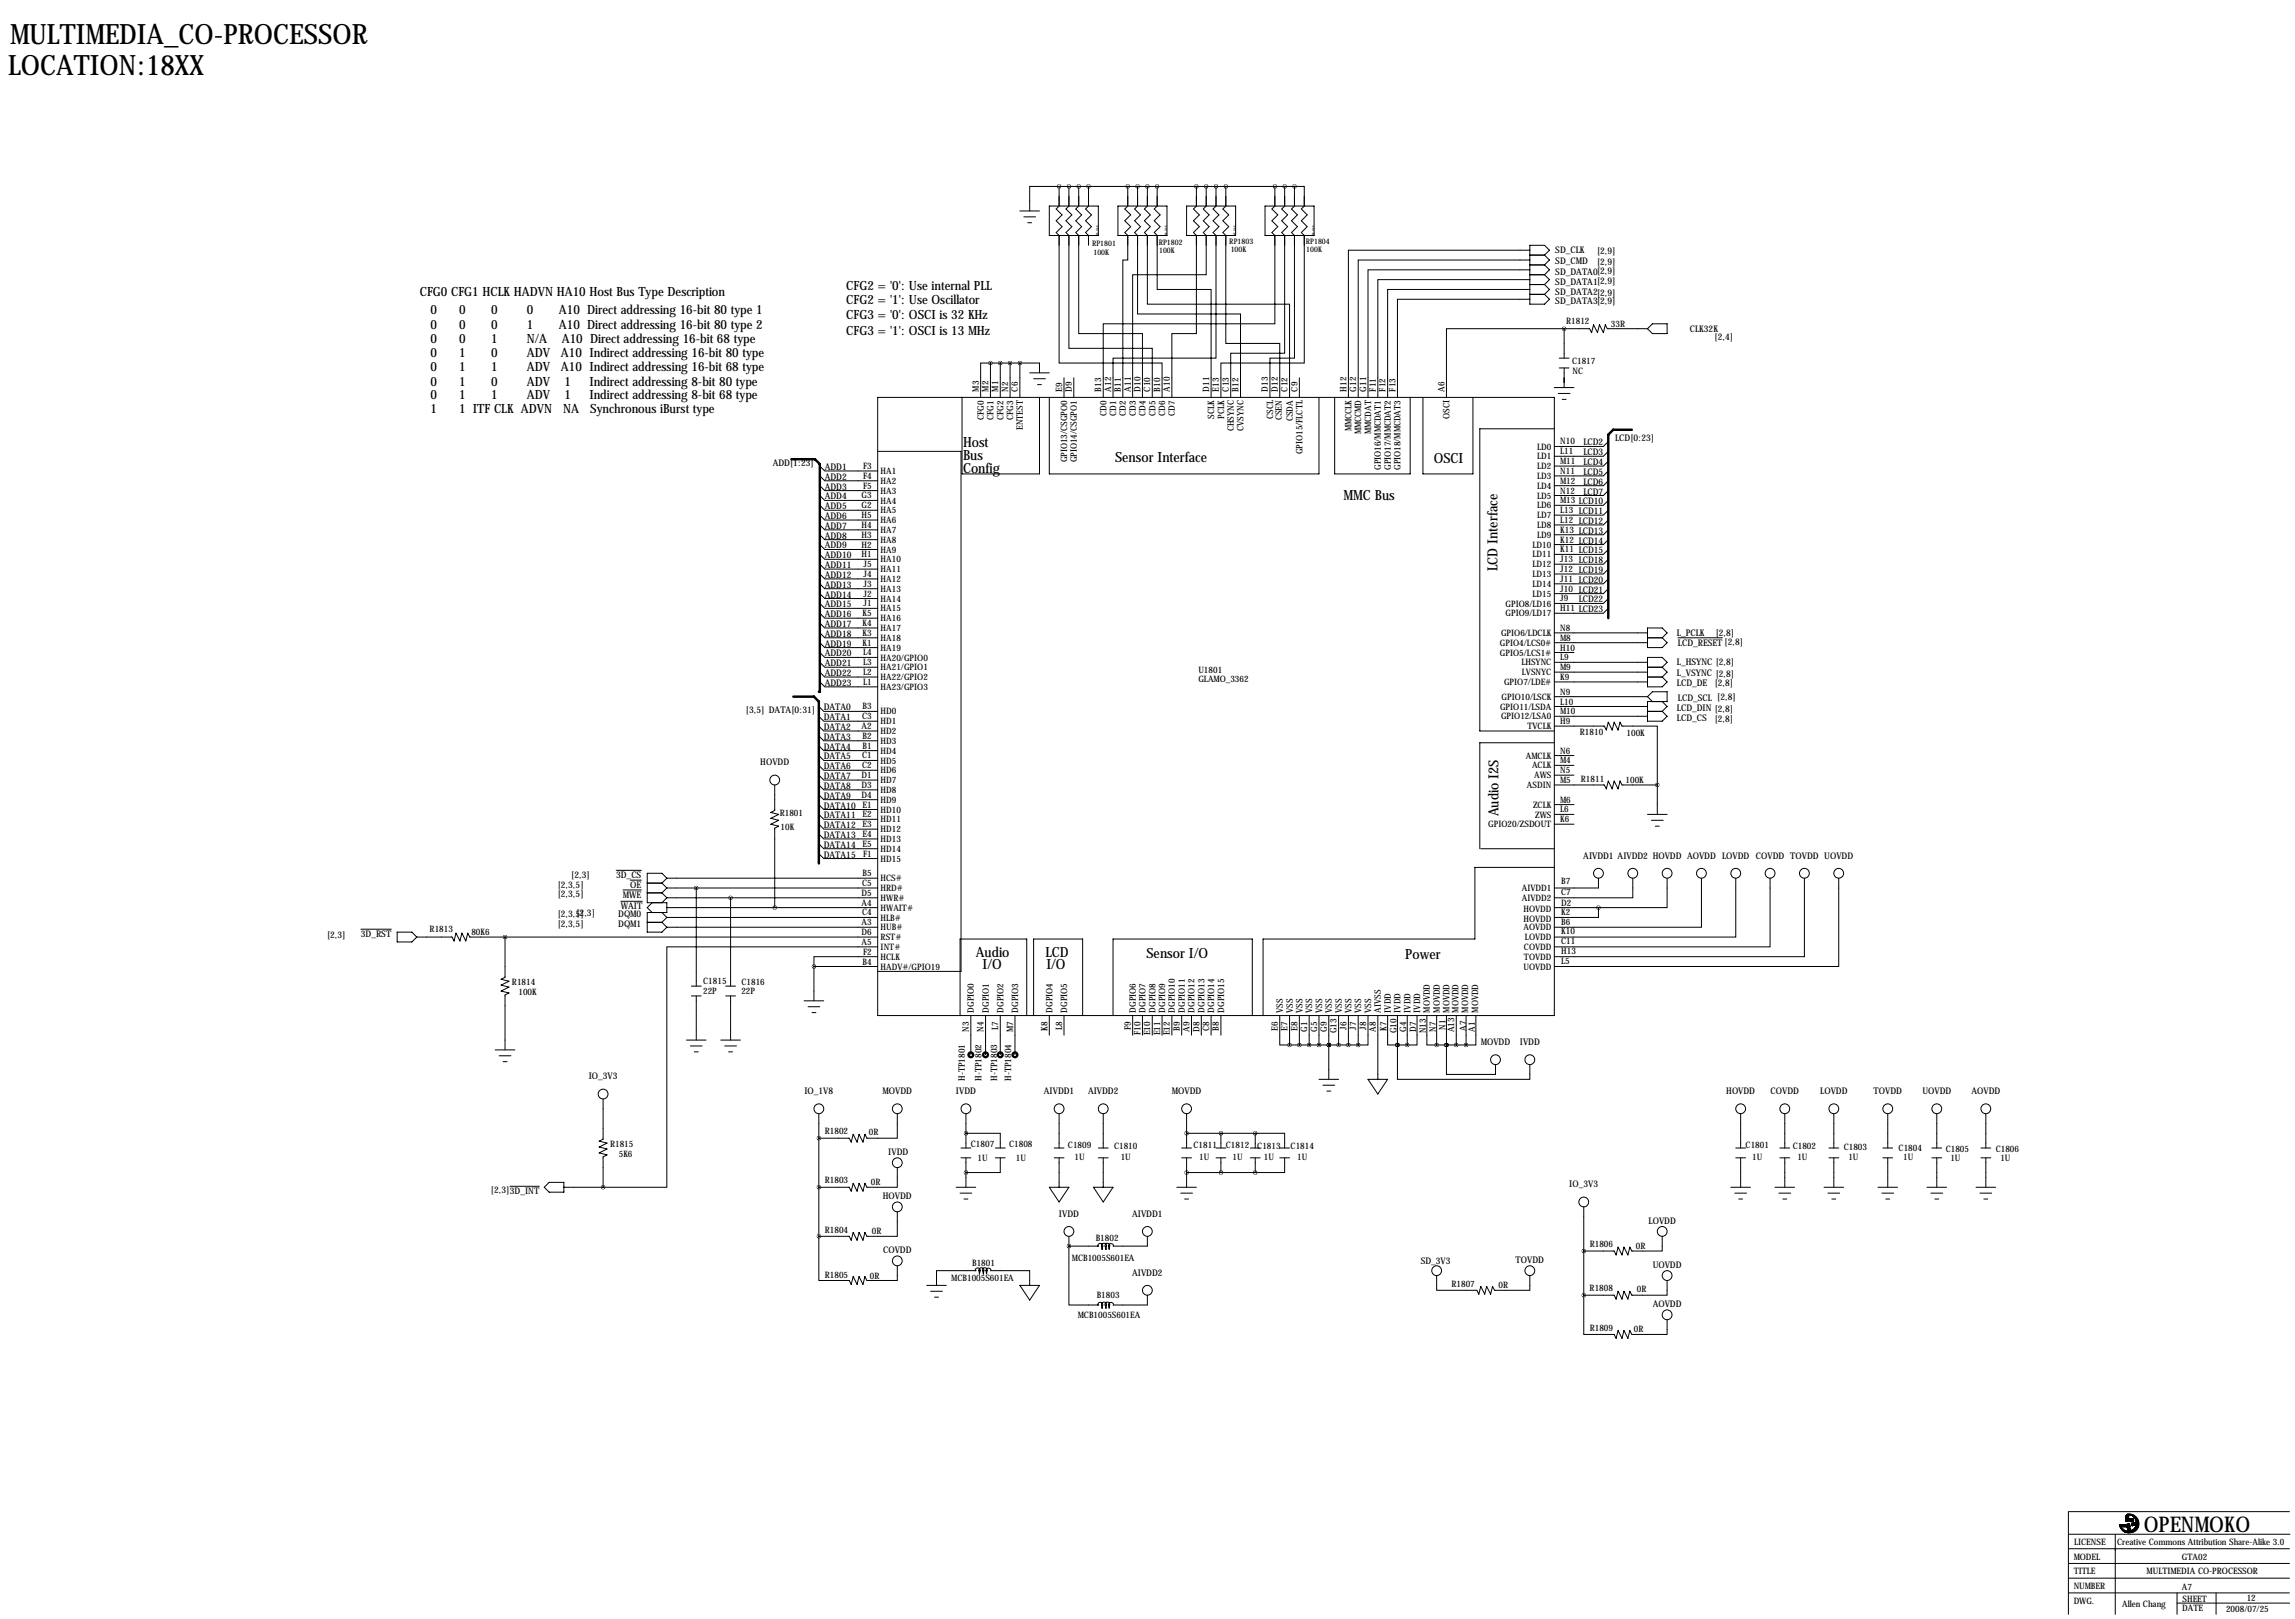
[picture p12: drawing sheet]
<svg xmlns="http://www.w3.org/2000/svg" width="594mm" height="419mm" viewBox="0 0 594 419" stroke-linecap="round" stroke-linejoin="round" font-family="sans-serif">
<defs><g id="words">
<g font-size="7.3">
<text x="2.6" y="11.4">MULTIMEDIA_CO-PROCESSOR</text>
<text x="2.1" y="19.3">LOCATION:18XX</text>
</g>
<text font-size="5.6" x="555.2" y="396.5">OPENMOKO</text>
<g font-size="3.6">
<text x="249.4" y="119.1">Bus</text>
<text x="249.4" y="115.8">Host</text>
<text x="288.8" y="119.6">Sensor Interface</text>
<text x="371.3" y="119.9">OSCI</text>
<text x="249.4" y="122.4">Config</text>
<text x="348" y="129.5">MMC Bus</text>
<text x="387.9" y="147.8" transform="rotate(-90 387.9 147.8)">LCD Interface</text>
<text x="388.1" y="211.3" transform="rotate(-90 388.1 211.3)">Audio I2S</text>
<text x="252.7" y="247.6">Audio</text>
<text x="254.5" y="251">I/O</text>
<text x="270.8" y="247.6">LCD</text>
<text x="271" y="251">I/O</text>
<text x="296.9" y="247.9">Sensor I/O</text>
<text x="364" y="248.2">Power</text>
</g>
<g font-size="3.3">
<text x="108.7" y="76.7">CFG0 CFG1 HCLK HADVN HA10 Host Bus Type Description</text>
<text x="219.2" y="75.2">CFG2 = '0': Use internal PLL</text>
<text x="111.5" y="81.3">0</text>
<text x="118.9" y="81.3">0</text>
<text x="127.2" y="81.3">0</text>
<text x="136.4" y="81.3">0</text>
<text x="144.7" y="81.3">A10 Direct addressing 16-bit 80 type 1</text>
<text x="219.2" y="82.6">CFG3 = '0': OSCI is 32 KHz</text>
<text x="219.2" y="78.7">CFG2 = '1': Use Oscillator</text>
<text x="111.5" y="85.1">0</text>
<text x="111.5" y="88.9">0</text>
<text x="118.9" y="85.1">0</text>
<text x="118.9" y="88.9">0</text>
<text x="127.2" y="85.1">0</text>
<text x="127.2" y="88.9">1</text>
<text x="136.4" y="85.1">1</text>
<text x="136.4" y="88.9">N/A</text>
<text x="144.7" y="85.1">A10 Direct addressing 16-bit 80 type 2</text>
<text x="145.5" y="88.9">A10 Direct addressing 16-bit 68 type</text>
<text x="219.2" y="86.6">CFG3 = '1': OSCI is 13 MHz</text>
<text x="111.5" y="92.5">0</text>
<text x="118.9" y="92.5">1</text>
<text x="127.2" y="92.5">0</text>
<text x="136.4" y="92.5">ADV</text>
<text x="145.3" y="92.5">A10 Indirect addressing 16-bit 80 type</text>
<text x="111.5" y="96">0</text>
<text x="111.5" y="99.8">0</text>
<text x="118.9" y="96">1</text>
<text x="118.9" y="99.8">1</text>
<text x="127.2" y="96">1</text>
<text x="127.2" y="99.8">0</text>
<text x="136.4" y="96">ADV</text>
<text x="136.4" y="99.8">ADV</text>
<text x="145.3" y="96">A10 Indirect addressing 16-bit 68 type</text>
<text x="146.2" y="99.8">1</text>
<text x="152.7" y="99.8">Indirect addressing 8-bit 80 type</text>
<text x="111.5" y="103.4">0</text>
<text x="111.5" y="106.9">1</text>
<text x="118.9" y="103.4">1</text>
<text x="118.9" y="106.9">1 ITF CLK ADVN</text>
<text x="127.2" y="103.4">1</text>
<text x="136.4" y="103.4">ADV</text>
<text x="145.9" y="106.9">NA</text>
<text x="146.2" y="103.4">1</text>
<text x="152.7" y="103.4">Indirect addressing 8-bit 68 type</text>
<text x="152.9" y="106.9">Synchronous iBurst type</text>
</g>
<g font-size="2.4">
<text x="402.8" y="65.5">SD_CLK</text>
<text x="413.7" y="65.7">[2,9]</text>
<text x="402.8" y="68.3">SD_CMD</text>
<text x="402.8" y="71.1">SD_DATA0[2,9]</text>
<text x="413.7" y="68.5">[2,9]</text>
<text x="402.8" y="73.7">SD_DATA1[2,9]</text>
<text x="402.8" y="76.5">SD_DATA2[2,9]</text>
<text x="402.8" y="78.7">SD_DATA3[2,9]</text>
<text x="437.7" y="86">CLK32K</text>
<text x="444.1" y="87.9">[2,4]</text>
<text x="410.1" y="115.3">LCD2</text>
<text x="410.1" y="117.9">LCD3</text>
<text x="418.3" y="114">LCD[0:23]</text>
<text x="200.2" y="120.7">ADD[1:23]</text>
<text x="213.6" y="121.7">ADD1</text>
<text x="213.6" y="124.2">ADD2</text>
<text x="410.1" y="120.4">LCD4</text>
<text x="410.1" y="122.9">LCD5</text>
<text x="410.1" y="125.5">LCD6</text>
<text x="213.6" y="129.3">ADD4</text>
<text x="213.6" y="131.8">ADD5</text>
<text x="213.6" y="126.7">ADD3</text>
<text x="410.1" y="128">LCD7</text>
<text x="213.6" y="136.9">ADD7</text>
<text x="213.6" y="134.4">ADD6</text>
<text x="213.6" y="142">ADD9</text>
<text x="213.6" y="139.4">ADD8</text>
<text x="213.6" y="149.6">ADD12</text>
<text x="213.6" y="147.1">ADD11</text>
<text x="213.6" y="144.5">ADD10</text>
<text x="213.6" y="154.7">ADD14</text>
<text x="213.6" y="152.1">ADD13</text>
<text x="408.9" y="156">LCD22</text>
<text x="213.6" y="159.8">ADD16</text>
<text x="213.6" y="157.2">ADD15</text>
<text x="213.6" y="167.4">ADD19</text>
<text x="213.6" y="164.8">ADD18</text>
<text x="213.6" y="162.3">ADD17</text>
<text x="434.3" y="164.6">L_PCLK</text>
<text x="434.6" y="167.1">LCD_RESET[2,8]</text>
<text x="444.4" y="164.7">[2,8]</text>
<text x="213.6" y="172.5">ADD21</text>
<text x="213.6" y="169.9">ADD20</text>
<text x="434.3" y="172.2">L_HSYNC [2,8]</text>
<text x="213.6" y="177.5">ADD23</text>
<text x="213.6" y="175">ADD22</text>
<text x="434.3" y="175">L_VSYNC [2,8]</text>
<text x="434.3" y="177.5">LCD_DE</text>
<text x="444.1" y="177.7">[2,8]</text>
<text x="193.2" y="184.5">[3,5] DATA[0:31]</text>
<text x="213.4" y="183.9">DATA0</text>
<text x="434.3" y="184.1">LCD_DIN [2,8]</text>
<text x="434.6" y="181.4">LCD_SCL [2,8]</text>
<text x="213.4" y="191.5">DATA3</text>
<text x="213.4" y="189">DATA2</text>
<text x="213.4" y="186.4">DATA1</text>
<text x="434.3" y="186.7">LCD_CS</text>
<text x="444.1" y="186.8">[2,8]</text>
<text x="213.4" y="196.6">DATA5</text>
<text x="213.4" y="194.1">DATA4</text>
<text x="196.9" y="198.1">HOVDD</text>
<text x="213.4" y="201.7">DATA7</text>
<text x="213.4" y="199.1">DATA6</text>
<text x="213.4" y="209.3">DATA10 E1</text>
<text x="213.4" y="206.8">DATA9</text>
<text x="213.4" y="204.2">DATA8</text>
<text x="213.4" y="214.4">DATA12 E3</text>
<text x="213.4" y="211.8">DATA11</text>
<text x="213.4" y="222">DATA15</text>
<text x="213.4" y="219.5">DATA14 E5</text>
<text x="213.4" y="216.9">DATA13 E4</text>
<text x="147.9" y="227.2">[2,3]</text>
<text x="159.6" y="227.3">3D_CS</text>
<text x="410.1" y="222.2">AIVDD1 AIVDD2 HOVDD AOVDD LOVDD COVDD TOVDD UOVDD</text>
<text x="144.5" y="229.8">[2,3,5]</text>
<text x="144.5" y="232.3">[2,3,5]</text>
<text x="161.4" y="232.4">MWE</text>
<text x="163.3" y="229.9">OE</text>
<text x="144.5" y="237.4">[2,3,5]</text>
<text x="144.5" y="239.9">[2,3,5]</text>
<text x="149.3" y="237">[2,3]</text>
<text x="160.1" y="237.5">DQM0</text>
<text x="160.8" y="235.3">WAIT</text>
<text x="84.7" y="242.7">[2,3]</text>
<text x="93.5" y="242.6">3D_RST</text>
<text x="160.1" y="240">DQM1</text>
<text x="383.5" y="270.5">MOVDD</text>
<text x="393.7" y="270.5">IVDD</text>
<text x="152.5" y="279.4">IO_3V3</text>
<text x="208.4" y="283.2">IO_1V8</text>
<text x="228.6" y="283.2">MOVDD</text>
<text x="247.6" y="283.2">IVDD</text>
<text x="270.4" y="283.2">AIVDD1</text>
<text x="281.8" y="283.2">AIVDD2</text>
<text x="303.5" y="283.2">MOVDD</text>
<text x="447.1" y="283.2">HOVDD</text>
<text x="458.6" y="283.2">COVDD</text>
<text x="471.4" y="283.2">LOVDD</text>
<text x="485.3" y="283.2">TOVDD</text>
<text x="497.9" y="283.2">UOVDD</text>
<text x="510.6" y="283.2">AOVDD</text>
<text x="230.1" y="299">IVDD</text>
<text x="127.2" y="308.8">[2,3]3D_INT</text>
<text x="228.7" y="310.4">HOVDD</text>
<text x="406.5" y="307.3">IO_3V3</text>
<text x="274.3" y="315">IVDD</text>
<text x="293.2" y="315">AIVDD1</text>
<text x="427" y="316.7">LOVDD</text>
<text x="228.7" y="324.4">COVDD</text>
<text x="368" y="327.2">SD_3V3</text>
<text x="392.6" y="326.9">TOVDD</text>
<text x="428.1" y="328.2">UOVDD</text>
<text x="293.2" y="330.2">AIVDD2</text>
<text x="428.1" y="338.3">AOVDD</text>
</g>
<g font-size="2.3">
<text x="405.7" y="83.9">R1812</text>
<text x="417.3" y="84.6">33R</text>
<text x="407.2" y="94.2">C1817</text>
<text x="253.5" y="101.3" transform="rotate(-90 253.5 101.3)">M3</text>
<text x="256" y="101.3" transform="rotate(-90 256 101.3)">M2</text>
<text x="258.6" y="101.3" transform="rotate(-90 258.6 101.3)">M1</text>
<text x="261.1" y="101.3" transform="rotate(-90 261.1 101.3)">N2</text>
<text x="263.7" y="101.3" transform="rotate(-90 263.7 101.3)">C6</text>
<text x="275.1" y="101.3" transform="rotate(-90 275.1 101.3)">E9</text>
<text x="277.6" y="101.3" transform="rotate(-90 277.6 101.3)">D9</text>
<text x="285.2" y="101.3" transform="rotate(-90 285.2 101.3)">B13</text>
<text x="287.8" y="101.3" transform="rotate(-90 287.8 101.3)">A12</text>
<text x="290.3" y="101.3" transform="rotate(-90 290.3 101.3)">B11</text>
<text x="292.9" y="101.3" transform="rotate(-90 292.9 101.3)">A11</text>
<text x="295.4" y="101.3" transform="rotate(-90 295.4 101.3)">D10</text>
<text x="297.9" y="101.3" transform="rotate(-90 297.9 101.3)">C10</text>
<text x="300.5" y="101.3" transform="rotate(-90 300.5 101.3)">B10</text>
<text x="303" y="101.3" transform="rotate(-90 303 101.3)">A10</text>
<text x="313.2" y="101.3" transform="rotate(-90 313.2 101.3)">D11</text>
<text x="315.7" y="101.3" transform="rotate(-90 315.7 101.3)">E13</text>
<text x="318.3" y="101.3" transform="rotate(-90 318.3 101.3)">C13</text>
<text x="320.8" y="101.3" transform="rotate(-90 320.8 101.3)">B12</text>
<text x="328.4" y="101.3" transform="rotate(-90 328.4 101.3)">D13</text>
<text x="331" y="101.3" transform="rotate(-90 331 101.3)">D12</text>
<text x="333.5" y="101.3" transform="rotate(-90 333.5 101.3)">C12</text>
<text x="336" y="101.3" transform="rotate(-90 336 101.3)">C9</text>
<text x="348.7" y="101.3" transform="rotate(-90 348.7 101.3)">H12</text>
<text x="351.3" y="101.3" transform="rotate(-90 351.3 101.3)">G12</text>
<text x="353.8" y="101.3" transform="rotate(-90 353.8 101.3)">G11</text>
<text x="356.4" y="101.3" transform="rotate(-90 356.4 101.3)">F11</text>
<text x="358.9" y="101.3" transform="rotate(-90 358.9 101.3)">F12</text>
<text x="361.4" y="101.3" transform="rotate(-90 361.4 101.3)">F13</text>
<text x="374.1" y="101.3" transform="rotate(-90 374.1 101.3)">A6</text>
<text x="407.3" y="96.9">NC</text>
<text x="286.6" y="107.6" transform="rotate(-90 286.6 107.6)">CD0</text>
<text x="289.1" y="107.6" transform="rotate(-90 289.1 107.6)">CD1</text>
<text x="291.6" y="107.6" transform="rotate(-90 291.6 107.6)">CD2</text>
<text x="294.2" y="107.6" transform="rotate(-90 294.2 107.6)">CD3</text>
<text x="296.7" y="107.6" transform="rotate(-90 296.7 107.6)">CD4</text>
<text x="299.3" y="107.6" transform="rotate(-90 299.3 107.6)">CD5</text>
<text x="301.8" y="107.6" transform="rotate(-90 301.8 107.6)">CD6</text>
<text x="304.3" y="107.6" transform="rotate(-90 304.3 107.6)">CD7</text>
<text x="254.8" y="108.6" transform="rotate(-90 254.8 108.6)">CFG0</text>
<text x="257.3" y="108.6" transform="rotate(-90 257.3 108.6)">CFG1</text>
<text x="259.9" y="108.6" transform="rotate(-90 259.9 108.6)">CFG2</text>
<text x="262.4" y="108.6" transform="rotate(-90 262.4 108.6)">CFG3</text>
<text x="265" y="111.3" transform="rotate(-90 265 111.3)">ENTEST</text>
<text x="314.5" y="108.4" transform="rotate(-90 314.5 108.4)">SCLK</text>
<text x="317" y="108.4" transform="rotate(-90 317 108.4)">PCLK</text>
<text x="319.6" y="111.7" transform="rotate(-90 319.6 111.7)">CHSYNC</text>
<text x="322.1" y="111.5" transform="rotate(-90 322.1 111.5)">CVSYNC</text>
<text x="329.7" y="108.5" transform="rotate(-90 329.7 108.5)">CSCL</text>
<text x="332" y="108.8" transform="rotate(-90 332 108.8)">CSEN</text>
<text x="334.8" y="109" transform="rotate(-90 334.8 109)">CSDA</text>
<text x="350.1" y="111.7" transform="rotate(-90 350.1 111.7)">MMCCLK</text>
<text x="352.6" y="112.5" transform="rotate(-90 352.6 112.5)">MMCCMD</text>
<text x="355.1" y="112.3" transform="rotate(-90 355.1 112.3)">MMCDAT</text>
<text x="375.5" y="108.5" transform="rotate(-90 375.5 108.5)">OSCI</text>
<text x="276.4" y="119.7" transform="rotate(-90 276.4 119.7)">GPIO13/CSGPO0</text>
<text x="278.9" y="119.7" transform="rotate(-90 278.9 119.7)">GPIO14/CSGPO1</text>
<text x="337.4" y="117.6" transform="rotate(-90 337.4 117.6)">GPIO15/FLCTL</text>
<text x="398.1" y="116.4">LD0</text>
<text x="398.1" y="118.9">LD1</text>
<text x="404.1" y="115.1">N10</text>
<text x="404.1" y="117.6">L11</text>
<text x="223.6" y="121.4">F3</text>
<text x="223.6" y="124">F4</text>
<text x="228.1" y="122.7">HA1</text>
<text x="228.1" y="125.3">HA2</text>
<text x="357.7" y="121.7" transform="rotate(-90 357.7 121.7)">GPIO16/MMCDAT1</text>
<text x="360.2" y="121.7" transform="rotate(-90 360.2 121.7)">GPIO17/MMCDAT2</text>
<text x="362.8" y="121.7" transform="rotate(-90 362.8 121.7)">GPIO18/MMCDAT3</text>
<text x="398.1" y="121.5">LD2</text>
<text x="398.1" y="124">LD3</text>
<text x="404.1" y="120.1">M11</text>
<text x="404.1" y="122.7">N11</text>
<text x="404.1" y="125.2">M12</text>
<text x="223.2" y="129">G3</text>
<text x="223.2" y="131.6">G2</text>
<text x="223.6" y="126.5">F5</text>
<text x="228.1" y="127.8">HA3</text>
<text x="228.1" y="130.3">HA4</text>
<text x="398.1" y="126.5">LD4</text>
<text x="398.1" y="129.1">LD5</text>
<text x="398.1" y="131.6">LD6</text>
<text x="404.1" y="127.8">N12</text>
<text x="404.1" y="130.3">M13 LCD10</text>
<text x="223.2" y="134.1">H5</text>
<text x="223.2" y="136.7">H4</text>
<text x="228.1" y="132.9">HA5</text>
<text x="228.1" y="135.4">HA6</text>
<text x="228.1" y="138">HA7</text>
<text x="398.1" y="134.2">LD7</text>
<text x="398.1" y="136.7">LD8</text>
<text x="404.1" y="132.8">L13 LCD11</text>
<text x="404.1" y="135.4">L12 LCD12</text>
<text x="404.1" y="137.9">K13 LCD13</text>
<text x="223.2" y="139.2">H3</text>
<text x="223.2" y="141.7">H2</text>
<text x="228.1" y="140.5">HA8</text>
<text x="228.1" y="143">HA9</text>
<text x="397" y="141.8">LD10</text>
<text x="398.1" y="139.2">LD9</text>
<text x="404.1" y="140.5">K12 LCD14</text>
<text x="404.1" y="143">K11 LCD15</text>
<text x="223.2" y="144.3">H1</text>
<text x="223.7" y="146.8">J5</text>
<text x="223.7" y="149.4">J4</text>
<text x="228.1" y="145.6">HA10</text>
<text x="228.1" y="148.1">HA11</text>
<text x="397" y="144.3">LD11</text>
<text x="397" y="146.9">LD12</text>
<text x="397" y="149.4">LD13</text>
<text x="404.1" y="145.5">J13 LCD18</text>
<text x="404.1" y="148.1">J12 LCD19</text>
<text x="223.7" y="151.9">J3</text>
<text x="223.7" y="154.4">J2</text>
<text x="228.1" y="150.7">HA12</text>
<text x="228.1" y="153.2">HA13</text>
<text x="228.1" y="155.7">HA14</text>
<text x="397" y="151.9">LD14</text>
<text x="397" y="154.5">LD15</text>
<text x="404.1" y="150.6">J11 LCD20</text>
<text x="404.1" y="153.2">J10 LCD21</text>
<text x="404.1" y="155.7">J9</text>
<text x="223.4" y="159.5">K5</text>
<text x="223.7" y="157">J1</text>
<text x="228.1" y="158.3">HA15</text>
<text x="228.1" y="160.8">HA16</text>
<text x="390" y="157">GPIO8/LD16</text>
<text x="390" y="159.6">GPIO9/LD17</text>
<text x="404.1" y="158.2">H11 LCD23</text>
<text x="223.4" y="162.1">K4</text>
<text x="223.4" y="164.6">K3</text>
<text x="223.4" y="167.1">K1</text>
<text x="228.1" y="163.4">HA17</text>
<text x="228.1" y="165.9">HA18</text>
<text x="388.5" y="167.2">GPIO4/LCS0#</text>
<text x="388.8" y="164.6">GPIO6/LDCLK</text>
<text x="404.1" y="163.3">N8</text>
<text x="404.1" y="165.9">M8</text>
<text x="223.6" y="169.7">L4</text>
<text x="223.6" y="172.2">L3</text>
<text x="228.1" y="168.4">HA19</text>
<text x="228.1" y="171">HA20/GPIO0</text>
<text x="228.1" y="173.5">HA21/GPIO1</text>
<text x="388.5" y="169.7">GPIO5/LCS1#</text>
<text x="394.1" y="172.3">LHSYNC</text>
<text x="404.1" y="168.4">H10</text>
<text x="404.1" y="170.9">L9</text>
<text x="404.1" y="173.5">M9</text>
<text x="223.6" y="174.8">L2</text>
<text x="223.6" y="177.3">L1</text>
<text x="228.1" y="176.1">HA22/GPIO2</text>
<text x="228.1" y="178.6">HA23/GPIO3</text>
<text x="310.4" y="174.2">U1801</text>
<text x="310.4" y="176.6">GLAMO_3362</text>
<text x="389.6" y="177.3">GPIO7/LDE#</text>
<text x="394.2" y="174.8">LVSNYC</text>
<text x="404.1" y="176">K9</text>
<text x="404.1" y="179.8">N9</text>
<text x="223.4" y="183.6">B3</text>
<text x="228.1" y="185">HD0</text>
<text x="388.5" y="183.7">GPIO11/LSDA</text>
<text x="388.9" y="181.1">GPIO10/LSCK</text>
<text x="404.1" y="182.4">L10</text>
<text x="404.1" y="184.9">M10</text>
<text x="223.2" y="188.7">A2</text>
<text x="223.3" y="186.2">C3</text>
<text x="223.4" y="191.3">B2</text>
<text x="228.1" y="187.5">HD1</text>
<text x="228.1" y="190">HD2</text>
<text x="388.8" y="186.2">GPIO12/LSA0</text>
<text x="395.6" y="188.8">TVCLK</text>
<text x="404.1" y="187.5">H9</text>
<text x="409.2" y="190.3">R1810</text>
<text x="421.3" y="190.5">100K</text>
<text x="223.3" y="196.3">C1</text>
<text x="223.4" y="193.8">B1</text>
<text x="228.1" y="192.6">HD3</text>
<text x="228.1" y="195.1">HD4</text>
<text x="228.1" y="197.7">HD5</text>
<text x="395.2" y="196.4">AMCLK</text>
<text x="404.1" y="195.1">N6</text>
<text x="404.1" y="197.6">M4</text>
<text x="223.2" y="201.4">D1</text>
<text x="223.2" y="204">D3</text>
<text x="223.3" y="198.9">C2</text>
<text x="228.1" y="200.2">HD6</text>
<text x="228.1" y="202.7">HD7</text>
<text x="396.8" y="198.9">ACLK</text>
<text x="397.3" y="201.5">AWS</text>
<text x="404.1" y="200.2">N5</text>
<text x="404.1" y="202.7">M5</text>
<text x="409.5" y="202.5">R1811</text>
<text x="421" y="202.7">100K</text>
<text x="223.2" y="206.5">D4</text>
<text x="228.1" y="205.3">HD8</text>
<text x="228.1" y="207.8">HD9</text>
<text x="395.5" y="204">ASDIN</text>
<text x="397.1" y="209.1">ZCLK</text>
<text x="404.1" y="207.8">M6</text>
<text x="201.9" y="211.2">R1801</text>
<text x="202.2" y="214.9">10K</text>
<text x="223.4" y="211.6">E2</text>
<text x="228.1" y="210.4">HD10</text>
<text x="228.1" y="212.9">HD11</text>
<text x="228.1" y="215.4">HD12</text>
<text x="385.5" y="214.2">GPIO20/ZSDOUT</text>
<text x="397.6" y="211.6">ZWS</text>
<text x="404.1" y="210.3">L6</text>
<text x="404.1" y="212.9">K6</text>
<text x="223.6" y="221.7">F1</text>
<text x="228.1" y="218">HD13</text>
<text x="228.1" y="220.5">HD14</text>
<text x="223.4" y="226.8">B5</text>
<text x="228.1" y="223.1">HD15</text>
<text x="223.2" y="231.9">D5</text>
<text x="223.3" y="229.4">C5</text>
<text x="228.1" y="228.1">HCS#</text>
<text x="228.1" y="230.7">HRD#</text>
<text x="228.1" y="233.2">HWR#</text>
<text x="394.2" y="230.7">AIVDD1</text>
<text x="394.2" y="233.2">AIVDD2</text>
<text x="404.4" y="228.9">B7</text>
<text x="404.4" y="231.7">C7</text>
<text x="223.2" y="234.4">A4</text>
<text x="223.2" y="239.5">A3</text>
<text x="223.3" y="237">C4</text>
<text x="228.1" y="235.8">HWAIT#</text>
<text x="228.1" y="238.3">HLB#</text>
<text x="394.6" y="236">HOVDD</text>
<text x="394.6" y="238.5">HOVDD</text>
<text x="404.4" y="234.5">D2</text>
<text x="404.4" y="236.8">K2</text>
<text x="404.4" y="239.4">B6</text>
<text x="111.3" y="241.4">R1813</text>
<text x="122.1" y="242.1">80K6</text>
<text x="223.2" y="242.1">D6</text>
<text x="223.2" y="244.6">A5</text>
<text x="228.1" y="240.8">HUB#</text>
<text x="228.1" y="243.4">RST#</text>
<text x="228.1" y="245.9">INT#</text>
<text x="394.6" y="240.8">AOVDD</text>
<text x="394.7" y="245.9">COVDD</text>
<text x="395" y="243.4">LOVDD</text>
<text x="404.4" y="241.9">K10</text>
<text x="404.4" y="244.4">C11</text>
<text x="223.4" y="249.7">B4</text>
<text x="223.6" y="247.1">F2</text>
<text x="228.1" y="248.5">HCLK</text>
<text x="228.1" y="251">HADV#/GPIO19</text>
<text x="394.6" y="251">UOVDD</text>
<text x="394.7" y="248.5">TOVDD</text>
<text x="404.4" y="247">H13</text>
<text x="404.4" y="249.5">L5</text>
<text x="132.6" y="255">R1814</text>
<text x="134.3" y="257.6">100K</text>
<text x="182.1" y="257.4">22P</text>
<text x="182.1" y="254.8">C1815</text>
<text x="192" y="257.4">22P</text>
<text x="192" y="255">C1816</text>
<text x="252.3" y="262.1" transform="rotate(-90 252.3 262.1)">DGPIO0</text>
<text x="256.1" y="262.1" transform="rotate(-90 256.1 262.1)">DGPIO1</text>
<text x="259.9" y="262.1" transform="rotate(-90 259.9 262.1)">DGPIO2</text>
<text x="263.7" y="262.1" transform="rotate(-90 263.7 262.1)">DGPIO3</text>
<text x="272.6" y="262.1" transform="rotate(-90 272.6 262.1)">DGPIO4</text>
<text x="276.4" y="262.1" transform="rotate(-90 276.4 262.1)">DGPIO5</text>
<text x="294.2" y="262.1" transform="rotate(-90 294.2 262.1)">DGPIO6</text>
<text x="296.7" y="262.1" transform="rotate(-90 296.7 262.1)">DGPIO7</text>
<text x="299.3" y="262.1" transform="rotate(-90 299.3 262.1)">DGPIO8</text>
<text x="301.8" y="262.1" transform="rotate(-90 301.8 262.1)">DGPIO9</text>
<text x="304.3" y="262.1" transform="rotate(-90 304.3 262.1)">DGPIO10</text>
<text x="306.9" y="262.1" transform="rotate(-90 306.9 262.1)">DGPIO11</text>
<text x="309.4" y="262.1" transform="rotate(-90 309.4 262.1)">DGPIO12</text>
<text x="312" y="262.1" transform="rotate(-90 312 262.1)">DGPIO13</text>
<text x="314.5" y="262.1" transform="rotate(-90 314.5 262.1)">DGPIO14</text>
<text x="317" y="262.1" transform="rotate(-90 317 262.1)">DGPIO15</text>
<text x="332.3" y="262.1" transform="rotate(-90 332.3 262.1)">VSS</text>
<text x="334.8" y="262.1" transform="rotate(-90 334.8 262.1)">VSS</text>
<text x="337.4" y="262.1" transform="rotate(-90 337.4 262.1)">VSS</text>
<text x="339.9" y="262.1" transform="rotate(-90 339.9 262.1)">VSS</text>
<text x="342.4" y="262.1" transform="rotate(-90 342.4 262.1)">VSS</text>
<text x="345" y="262.1" transform="rotate(-90 345 262.1)">VSS</text>
<text x="347.5" y="262.1" transform="rotate(-90 347.5 262.1)">VSS</text>
<text x="350.1" y="262.1" transform="rotate(-90 350.1 262.1)">VSS</text>
<text x="352.6" y="262.1" transform="rotate(-90 352.6 262.1)">VSS</text>
<text x="355.1" y="262.1" transform="rotate(-90 355.1 262.1)">VSS</text>
<text x="357.7" y="262.1" transform="rotate(-90 357.7 262.1)">AIVSS</text>
<text x="360.2" y="262.1" transform="rotate(-90 360.2 262.1)">IVDD</text>
<text x="362.8" y="262.1" transform="rotate(-90 362.8 262.1)">IVDD</text>
<text x="365.3" y="262.1" transform="rotate(-90 365.3 262.1)">IVDD</text>
<text x="367.8" y="262.1" transform="rotate(-90 367.8 262.1)">IVDD</text>
<text x="370.4" y="262.1" transform="rotate(-90 370.4 262.1)">MOVDD</text>
<text x="372.9" y="262.1" transform="rotate(-90 372.9 262.1)">MOVDD</text>
<text x="375.5" y="262.1" transform="rotate(-90 375.5 262.1)">MOVDD</text>
<text x="377.7" y="262.1" transform="rotate(-90 377.7 262.1)">MOVDD</text>
<text x="380.3" y="262.1" transform="rotate(-90 380.3 262.1)">MOVDD</text>
<text x="382.8" y="262.1" transform="rotate(-90 382.8 262.1)">MOVDD</text>
<text x="251" y="267" transform="rotate(-90 251 267)">N3</text>
<text x="254.8" y="267" transform="rotate(-90 254.8 267)">N4</text>
<text x="258.6" y="266.7" transform="rotate(-90 258.6 266.7)">L7</text>
<text x="262.4" y="267.2" transform="rotate(-90 262.4 267.2)">M7</text>
<text x="271.3" y="266.8" transform="rotate(-90 271.3 266.8)">K8</text>
<text x="275.1" y="266.7" transform="rotate(-90 275.1 266.7)">L8</text>
<text x="292.9" y="266.7" transform="rotate(-90 292.9 266.7)">F9</text>
<text x="295.4" y="267.8" transform="rotate(-90 295.4 267.8)">F10</text>
<text x="297.9" y="268" transform="rotate(-90 297.9 268)">E10</text>
<text x="300.5" y="268" transform="rotate(-90 300.5 268)">E11</text>
<text x="303" y="268" transform="rotate(-90 303 268)">E12</text>
<text x="305.6" y="266.8" transform="rotate(-90 305.6 266.8)">B9</text>
<text x="308.1" y="267" transform="rotate(-90 308.1 267)">A9</text>
<text x="310.6" y="267" transform="rotate(-90 310.6 267)">D8</text>
<text x="313.2" y="266.9" transform="rotate(-90 313.2 266.9)">C8</text>
<text x="315.7" y="266.8" transform="rotate(-90 315.7 266.8)">B8</text>
<text x="331" y="266.8" transform="rotate(-90 331 266.8)">E6</text>
<text x="333.5" y="266.8" transform="rotate(-90 333.5 266.8)">E7</text>
<text x="336" y="266.8" transform="rotate(-90 336 266.8)">E8</text>
<text x="338.6" y="267" transform="rotate(-90 338.6 267)">G1</text>
<text x="341.1" y="267" transform="rotate(-90 341.1 267)">G5</text>
<text x="343.7" y="267" transform="rotate(-90 343.7 267)">G9</text>
<text x="346.2" y="267.5" transform="rotate(-90 346.2 267.5)">G13</text>
<text x="348.7" y="266.5" transform="rotate(-90 348.7 266.5)">J6</text>
<text x="351.3" y="266.5" transform="rotate(-90 351.3 266.5)">J7</text>
<text x="353.8" y="266.5" transform="rotate(-90 353.8 266.5)">J8</text>
<text x="356.4" y="267" transform="rotate(-90 356.4 267)">A8</text>
<text x="359.2" y="266.8" transform="rotate(-90 359.2 266.8)">K7</text>
<text x="361.7" y="267.5" transform="rotate(-90 361.7 267.5)">G10</text>
<text x="364.2" y="267" transform="rotate(-90 364.2 267)">G4</text>
<text x="366.8" y="267" transform="rotate(-90 366.8 267)">D7</text>
<text x="369.3" y="267.5" transform="rotate(-90 369.3 267.5)">N13</text>
<text x="371.9" y="267" transform="rotate(-90 371.9 267)">N7</text>
<text x="374.4" y="266.5" transform="rotate(-90 374.4 266.5)">N1</text>
<text x="376.7" y="267.2" transform="rotate(-90 376.7 267.2)">A13</text>
<text x="379.7" y="266.8" transform="rotate(-90 379.7 266.8)">A7</text>
<text x="382" y="267" transform="rotate(-90 382 267)">A1</text>
<text x="249.9" y="279.8" transform="rotate(-90 249.9 279.8)">H-TP1801</text>
<text x="254.3" y="279.8" transform="rotate(-90 254.3 279.8)">H-TP1802</text>
<text x="258.3" y="279.8" transform="rotate(-90 258.3 279.8)">H-TP1803</text>
<text x="261.9" y="279.8" transform="rotate(-90 261.9 279.8)">H-TP1804</text>
<text x="213.6" y="293.5">R1802</text>
<text x="225.1" y="293.9">0R</text>
<text x="158" y="296.9">R1815</text>
<text x="160.3" y="299.6">5K6</text>
<text x="251.5" y="296.9">C1807</text>
<text x="261.4" y="296.9">C1808</text>
<text x="276.6" y="297.2">C1809</text>
<text x="288.6" y="297.4">C1810</text>
<text x="309.1" y="297.2">C1811</text>
<text x="317.5" y="297.2">C1812</text>
<text x="325.6" y="297.4">C1813</text>
<text x="334.3" y="297.4">C1814</text>
<text x="452.1" y="297.2">C1801</text>
<text x="464.3" y="297.4">C1802</text>
<text x="477.5" y="297.7">C1803</text>
<text x="491.8" y="297.9">C1804</text>
<text x="504" y="298.2">C1805</text>
<text x="516.9" y="298.2">C1806</text>
<text x="253.2" y="300.6">1U</text>
<text x="263.1" y="300.6">1U</text>
<text x="278.3" y="300.3">1U</text>
<text x="290.3" y="300.3">1U</text>
<text x="310.6" y="300.3">1U</text>
<text x="319.2" y="300.3">1U</text>
<text x="327.4" y="300.3">1U</text>
<text x="336" y="300.3">1U</text>
<text x="453.9" y="300.3">1U</text>
<text x="465.5" y="300.3">1U</text>
<text x="478.7" y="300.3">1U</text>
<text x="493" y="300.3">1U</text>
<text x="505.2" y="300.6">1U</text>
<text x="518.1" y="300.6">1U</text>
<text x="213.6" y="306.2">R1803</text>
<text x="225.6" y="306.8">0R</text>
<text x="213.6" y="319.1">R1804</text>
<text x="225.8" y="319.5">0R</text>
<text x="283.8" y="321.3">B1802</text>
<text x="411.8" y="322.9">R1806</text>
<text x="423.7" y="323.3">0R</text>
<text x="251.8" y="327.7">B1801</text>
<text x="277.6" y="326.5">MCB1005S601EA</text>
<text x="213.6" y="330.8">R1805</text>
<text x="225.3" y="331">0R</text>
<text x="246.4" y="331.6">MCB1005S601EA</text>
<text x="375.9" y="333.1">R1807</text>
<text x="388.1" y="333.5">0R</text>
<text x="411.7" y="334.1">R1808</text>
<text x="423.9" y="334.5">0R</text>
<text x="279.2" y="341.2">MCB1005S601EA</text>
<text x="284.1" y="336">B1803</text>
<text x="411.8" y="344.5">R1809</text>
<text x="423.2" y="344.9">0R</text>
<text x="537.2" y="400">LICENSE</text>
<text x="548.4" y="400">Creative Commons Attribution Share-Alike 3.0</text>
<text x="537.1" y="407.5">TITLE</text>
<text x="537.1" y="403.7">MODEL</text>
<text x="556" y="407.4">MULTIMEDIA CO-PROCESSOR</text>
<text x="565.2" y="403.9">GTA02</text>
<text x="537.1" y="411.3">NUMBER</text>
<text x="565.2" y="411.5">A7</text>
<text x="537.1" y="415.1">DWG.</text>
<text x="549.7" y="416.1">Allen Chang</text>
<text x="565.2" y="417.1">DATE</text>
<text x="565.3" y="414.6">SHEET</text>
<text x="576.6" y="417.3">2008/07/25</text>
<text x="581.9" y="414.5">12</text>
</g>
<g font-size="2">
<text x="282.8" y="63.6">RP1801</text>
<text x="283.2" y="65.9">100K</text>
<text x="300.1" y="63.4">RP1802</text>
<text x="300.2" y="65.4">100K</text>
<text x="318.4" y="63.1">RP1803</text>
<text x="318.8" y="65.1">100K</text>
<text x="338.2" y="63.1">RP1804</text>
<text x="338.3" y="65.1">100K</text>
</g>
<g font-size=".7">
<text x="284.5" y="61" transform="rotate(-90 284.5 61)">RP_330R</text>
<text x="302.3" y="61" transform="rotate(-90 302.3 61)">RP_330R</text>
<text x="320" y="61" transform="rotate(-90 320 61)">RP_330R</text>
<text x="340.4" y="61" transform="rotate(-90 340.4 61)">RP_330R</text>
</g>
</g></defs>
<g fill="none" stroke="#000" stroke-width=".26">
<path d="M264.2 54.6h5M265.2 56.1h3M266.2 57.7h1M271.8 53.3h12.7v7.7h-12.7zM274.3 48.3h-7.6v6.3M274.3 48.3v5l-.7 .8 1.5 1.5-1.5 1.5 1.5 1.6-1.5 1.5 .7 .8M274.3 48.3h61M276.9 48.3v5l-.8 .8 1.5 1.5-1.5 1.5 1.5 1.6-1.5 1.5 .8 .8M279.4 48.3v5l-.8 .8 1.6 1.5-1.6 1.5 1.6 1.6-1.6 1.5 .8 .8M281.9 48.3v5l-.7 .8 1.5 1.5-1.5 1.5 1.5 1.6-1.5 1.5 .7 .8v2.5M289.6 53.3h12.7v7.7h-12.7zM292.1 48.3v5l-.8 .8 1.6 1.5-1.6 1.5 1.6 1.6-1.6 1.5 .8 .8"/>
<path d="M294.6 48.3v5l-.7 .8 1.5 1.5-1.5 1.5 1.5 1.6-1.5 1.5 .7 .8M297.2 48.3v5l-.8 .8 1.5 1.5-1.5 1.5 1.5 1.6-1.5 1.5 .8 .8M299.7 48.3v5l-.7 .8 1.5 1.5-1.5 1.5 1.5 1.6-1.5 1.5 .7 .8M307.3 53.3h12.7v7.7h-12.7zM309.9 48.3v5l-.8 .8 1.5 1.5-1.5 1.5 1.5 1.6-1.5 1.5 .8 .8M312.4 48.3v5l-.7 .8 1.5 1.5-1.5 1.5 1.5 1.6-1.5 1.5 .7 .8M315 48.3v5l-.8 .8 1.5 1.5-1.5 1.5 1.5 1.6-1.5 1.5 .8 .8M317.5 48.3v5l-.8 .8 1.6 1.5-1.6 1.5 1.6 1.6-1.6 1.5 .8 .8M327.7 53.3h12.7v7.7h-12.7zM330.2 48.3v5l-.8 .8 1.6 1.5-1.6 1.5 1.6 1.6-1.6 1.5 .8 .8M332.7 48.3v5l-.7 .8 1.5 1.5-1.5 1.5 1.5 1.6-1.5 1.5 .7 .8M335.3 48.3h2.5v5"/>
<path d="M335.3 48.3v5l-.8 .8 1.5 1.5-1.5 1.5 1.5 1.6-1.5 1.5 .8 .8M337.8 53.3l-.7 .8 1.5 1.5-1.5 1.5 1.5 1.6-1.5 1.5 .7 .8M337.8 50.8v2.5M274.3 61v33h26.7v8.9M274.3 61v2.5M276.9 61v29.2h21.5v12.7M276.9 61v2.5M279.4 61v25.4h16.5v16.5M279.4 61v2.5M292.1 61v6.3h-1.3v35.6M292.1 61v2.5M294.6 61v20.3h26.7v21.6"/>
<path d="M294.6 61v2.5M297.2 61v17.7h36.8v24.2M297.2 61v2.5M299.7 61v13.9h14v28M299.7 61v2.5M309.9 61v25.4h-6.4v16.5M309.9 61v2.5M312.4 61v10.1h-19v31.8M312.4 61v2.5M315 61v31.7h-26.7v10.2M315 61v2.5M317.5 61v27.9h14v14"/>
<path d="M317.5 61v2.5M330.2 61v22.8h-44.4v19.1M330.2 61v2.5M332.7 61v30.4h-13.9v11.5M332.7 61v2.5M335.3 61v31.7h-6.4v10.2M335.3 61v2.5M337.8 61v33h-21.6v8.9M337.8 61v2.5M396.2 64.8h-47v38.1M396.2 67.3h-44.4v35.6M396.2 69.9h-41.9v33"/>
<path d="M396.2 72.4h-39.3v30.5M396.2 74.9h-36.8v28M396.2 77.5h-34.3v25.4M396.2 66h3.8M396.2 68.6h3.8M396.2 71.1h3.8M396.2 73.7h3.8M396.2 76.2h3.8M400 66l1.3-1.2-1.3-1.3h-3.8v15.2h3.8l1.3-1.2-1.3-1.3M400 66l1.3 1.3-1.3 1.3M400 68.6l1.3 1.3-1.3 1.2M400 71.1l1.3 1.3-1.3 1.3"/>
<path d="M400 73.7l1.3 1.2-1.3 1.3M256.5 94h-2.5v8.9M256.5 94h12.7v2.5M256.5 94v8.9M259.1 94v8.9M261.6 94v8.9M264.2 94v8.9M266.7 96.5h5.1M267.7 98h3.1M268.7 99.6h1M275.6 97.8v5.1M278.1 97.8v5.1"/>
<path d="M336.5 97.8v5.1M403.9 92.7h2.5M403.9 95.2h2.5M405.1 85.1h-30.5v17.8M405.1 85.1h6.6l.5 1 .5-2 1.1 2 .5-2 1 2 .5-2 .5 1h10.4M405.1 85.1v7.6M405.1 95.2v5.1M428 83.8h3.8v2.6h-3.8l-1.3-1.3zM227.3 102.9h175.3v160h-175.3zM227.3 116.8h21.6v134.7h-21.6M249.2 102.9v19.8h20v-19.8M271.8 102.9v19.8h69.8v-19.8"/>
<path d="M345.7 102.9v19.8h19.6v-19.8M368.6 102.9v19.8h12.9v-19.8M402.6 111h-19.3v78.2h19.3M402.6 100.3h5.1M403.6 101.9h3.1M404.6 103.4h1M416.6 114.3l-1.3 1.3h-12.7M416.6 116.8l-1.3 1.3h-12.7M416.6 119.4l-1.3 1.2h-12.7M212.3 120.6l1.3 1.3h13.7M212.3 123.2l1.3 1.3h13.7M212.3 125.7l1.3 1.3h13.7"/>
<path d="M212.3 128.3l1.3 1.2h13.7M212.3 130.8l1.3 1.3h13.7M212.3 133.3l1.3 1.3h13.7M212.3 135.9l1.3 1.3h13.7M212.3 138.4l1.3 1.3h13.7M416.6 121.9l-1.3 1.3h-12.7M416.6 124.5l-1.3 1.2h-12.7M416.6 127l-1.3 1.3h-12.7M416.6 129.5l-1.3 1.3h-12.7M416.6 132.1l-1.3 1.2h-12.7M416.6 134.6l-1.3 1.3h-12.7M416.6 137.2l-1.3 1.2h-12.7"/>
<path d="M416.6 139.7l-1.3 1.3h-12.7M212.3 141l1.3 1.2h13.7M212.3 143.5l1.3 1.3h13.7M212.3 146.1l1.3 1.2h13.7M212.3 148.6l1.3 1.3h13.7M212.3 151.1l1.3 1.3h13.7M212.3 153.7l1.3 1.2h13.7M212.3 156.2l1.3 1.3h13.7M212.3 158.8l1.3 1.2h13.7M416.6 142.2l-1.3 1.3h-12.7M416.6 144.8l-1.3 1.3h-12.7M416.6 147.3l-1.3 1.3h-12.7"/>
<path d="M416.6 149.9l-1.3 1.2h-12.7M416.6 152.4l-1.3 1.3h-12.7M416.6 154.9l-1.3 1.3h-12.7M416.6 157.5l-1.3 1.3h-12.7M212.3 161.3l1.3 1.3h13.7M212.3 163.8l1.3 1.3h13.7M212.3 166.4l1.3 1.2h13.7M212.3 168.9l1.3 1.3h13.7M212.3 171.4l1.3 1.3h13.7M212.3 174l1.3 1.3h13.7M212.3 176.5l1.3 1.3h13.7M402.6 163.8h24.1"/>
<path d="M402.6 166.4h24.1M402.6 168.9h5.1M402.6 171.4h24.1M402.6 174h24.1M402.6 176.5h24.1M426.7 162.6h3.8l1.3 1.2-1.3 1.3 1.3 1.3-1.3 1.2h-3.8zM426.7 165.1h3.8M426.7 172.7h3.8M426.7 175.3h3.8M430.5 172.7l1.3-1.3-1.3-1.2h-3.8v7.6h3.8l1.3-1.3-1.3-1.2M430.5 172.7l1.3 1.3-1.3 1.3M434.6 165.1h11.5"/>
<path d="M212.1 182.9l1.3 1.2h13.9M212.1 185.4l1.3 1.3h13.9M212.1 188l1.3 1.2h13.9M212.1 190.5l1.3 1.3h13.9M212.1 193l1.3 1.3h13.9M212.1 195.6l1.3 1.2h13.9M212.1 198.1l1.3 1.3h13.9M402.6 188h12.9l.6 1 .5-2.1 1 2.1 .5-2.1 1 2.1 .5-2.1 .5 1.1h9.2v15.2M402.6 192.3h-19.3v27.4M402.6 180.3h24.1M402.6 182.9h24.1M402.6 185.4h24.1"/>
<path d="M402.6 195.6h5.1M402.6 198.1h5.1M426.7 184.1h3.8M426.7 180.3l1.3-1.2h3.8v2.5h-5.1v5.1h3.8l1.3-1.3-1.3-1.3M426.7 180.3l1.3 1.3M430.5 181.6l1.3 1.3-1.3 1.2M200.7 203.2v6.6l-1.1 .5 2.1 .5-2.1 1 2.1 .5-2.1 1.1 2.1 .5-1 .5v20.5M212.1 200.7l1.3 1.2h13.9M212.1 203.2l1.3 1.3h13.9M212.1 205.7l1.3 1.3h13.9M212.1 208.3l1.3 1.2h13.9M212.1 210.8l1.3 1.3h13.9"/>
<path d="M212.1 213.4l1.3 1.2h13.9M212.1 215.9l1.3 1.3h13.9M212.1 218.4l1.3 1.3h13.9M383.5 219.7h19.1M402.6 200.7h5.1M402.6 203.2h12.9l.6 1 .5-2 1 2 .5-2 1 2 .5-2 .5 1h9.2M402.6 208.3h5.1M402.6 210.8h5.1M402.6 213.4h5.1M426.7 210.8h5.1M427.7 212.3h3.1M428.8 213.9h1"/>
<path d="M429.3 203.2v7.6M159.6 225.3h6.5M160.8 233.3h5.6M161.4 230.4h4.7M163.3 227.8h2.8M167.6 231.1h3.8M167.6 228.6h3.8M167.6 238.8h3.8M168.9 233.7l-1.3 1.2 1.3 1.3M171.4 228.6l1.3 1.3M171.4 231.1l1.3 1.3M171.4 238.8l1.3 1.2"/>
<path d="M171.4 236.2l1.3 1.3M172.7 227.3h54.6M172.7 229.9h54.6M172.7 232.4h54.6M172.7 234.9h54.6M172.7 237.5h54.6M172.7 229.9l-1.3 1.2M172.7 227.3l-1.3-1.2h-3.8v7.6h5.1v2.5h-5.1v5.1h3.8l1.3-1.3M172.7 232.4l-1.3 1.3M172.7 227.3l-1.3 1.3M172.7 237.5l-1.3 1.3M180.3 229.9v25.4"/>
<path d="M189.2 232.4v22.9M212.1 221l1.3 1.2h13.9M402.6 224.5h-20.6v18.6h-54.8v19.8M402.6 234.9h11.4M414 234.9v2.6h-11.4M414 227.3v2.6h-11.4M422.9 227.3v5.1h-20.3M431.8 227.3v7.6h-17.8M440.7 227.3v12.7h-38.1M449.6 227.3v15.3h-47M458.5 227.3v17.8h-55.9M467.4 227.3v20.3h-64.8"/>
<path d="M476.2 227.3v22.9h-73.6M93.5 240.5h7.8M102.9 241.3h3.8l1.2 1.3-1.2 1.2h-3.8zM107.9 242.6h9.2l.5 1 .5-2 1 2 .5-2 1 2 .6-2 .5 1h105.6M130.8 242.6v10.4l-1 .5 2 .5-2 1 2 .5-2 1 2 .5-1 .6v14.2M172.7 240h54.6M179.1 255.3h2.5M179.1 257.8h2.5M180.3 257.8v11.4M188 255.3h2.5M188 257.8h2.5M189.2 257.8v11.4"/>
<path d="M208.3 259.1h5.1M210.8 250.2h16.5M210.8 250.2v8.9M227.3 247.6h-16.5v2.6M227.3 245.1h-54.6v62.2h-16.5M128.3 271.8h5M129.3 273.3h3M130.3 274.8h1M177.8 269.2h5.1M178.8 270.8h3.1M179.8 272.3h1M186.7 269.2h5.1"/>
<path d="M187.7 270.8h3.1M188.7 272.3h1M209.3 260.6h3M210.3 262.1h1M248.7 262.9v-19.8h17.2v19.8M251.5 262.9v10.1M255.3 262.9v10.1M259.1 262.9v10.1M262.9 262.9v10.1M267.7 262.9v-19.8h12.7v19.8M271.8 262.9v5.1M275.6 262.9v5.1"/>
<path d="M288.3 262.9v-19.8h36.1v19.8M293.4 262.9v5.1M295.9 262.9v5.1M298.4 262.9v5.1M301 262.9v5.1M303.5 262.9v5.1M306.1 262.9v5.1M308.6 262.9v5.1M311.1 262.9v5.1M313.7 262.9v5.1M316.2 262.9v5.1M331.5 262.9v7.6h2.5"/>
<path d="M334 262.9v7.6M334 270.5h17.8M336.5 262.9v7.6M339.1 262.9v7.6M341.6 262.9v7.6M341.6 279.4h5.1M344.2 270.5h.1M344.2 262.9v16.5M346.7 262.9v7.6M349.2 262.9v7.6M351.8 262.9v7.6M354.3 262.9v7.6h-2.5"/>
<path d="M354.3 279.4h5.1l-2.5 3.8zM356.9 262.9v16.5M359.4 262.9v7.6h2.5M361.9 270.5h.1M361.9 270.5v8.9h34.3v-3.8M361.9 262.9v7.6M361.9 270.5h2.6M364.5 262.9v7.6M367 262.9v7.6h-2.5M369.6 262.9v7.6h2.5M372.1 262.9v7.6M372.1 270.5h7.6"/>
<path d="M374.6 270.5h.1M374.6 270.5v7.6h12.7v-2.5M374.6 262.9v7.6M377.2 262.9v7.6M379.7 262.9v7.6M382.3 262.9v7.6h-2.6M156.2 284.5v10.4l-1 .5 2 .5-2 1 2 .5-2 1 2 .6-1 .5v7.8M212.1 288.3v31.7M232.4 288.3v6.3h-7.9l-.5-1-.5 2.1-1-2.1-.5 2.1-1-2.1-.5 2.1-.5-1.1h-7.9M248.9 297.2h2.6M248.9 299.7h2.6M250.2 293.4h.1"/>
<path d="M250.2 293.4h8.9v3.8M250.2 288.3v8.9M250.2 299.7v7.6M257.8 297.2h2.5M257.8 299.7h2.5M259.1 299.7v3.8h-8.9M273 297.2h2.6M273 299.7h2.6M274.3 288.3v8.9M274.3 299.7v7.6M284.5 297.2h2.5M284.5 299.7h2.5"/>
<path d="M285.8 288.3v8.9M285.8 299.7v7.6M306.1 297.2h2.5M306.1 299.7h2.5M307.3 293.4h.1M307.3 288.3v8.9M307.3 299.7v7.6M307.3 293.4h25.4v3.8M315 297.2h2.5M315 299.7h2.5M316.2 293.4h.1M316.2 293.4v3.8"/>
<path d="M316.2 299.7v3.8M323.8 297.2h2.6M323.8 299.7h2.6M325.1 293.4h.1M325.1 293.4v3.8M325.1 299.7v3.8M331.5 297.2h2.5M331.5 299.7h2.5M332.7 299.7v3.8h-25.4M342.6 280.9h3.1M343.7 282.4h1M449.6 297.2h2.5"/>
<path d="M449.6 299.7h2.5M450.8 288.3v8.9M450.8 299.7v7.6M461 297.2h2.5M461 299.7h2.5M462.3 288.3v8.9M462.3 299.7v7.6M473.7 297.2h2.5M473.7 299.7h2.5M475 288.3v8.9M475 299.7v7.6M487.7 297.2h2.5"/>
<path d="M487.7 299.7h2.5M488.9 288.3v8.9M488.9 299.7v7.6M500.4 297.2h2.5M500.4 299.7h2.5M501.6 288.3v8.9M501.6 299.7v7.6M513.1 297.2h2.5M513.1 299.7h2.5M514.3 288.3v8.9M514.3 299.7v7.6M132.1 307.1h7.6"/>
<path d="M142.2 306.1h3.8v2.5h-3.8l-1.2-1.3zM146 307.3h10.2M232.4 302.3v5h-7.9l-.5-1-.5 2.1-1-2.1-.5 2.1-1-2.1-.5 2.1-.5-1.1h-7.9M232.4 313.7v6.3h-7.9l-.5-1-.5 2.1-1-2.1-.5 2.1-1-2.1-.5 2.1-.5-1.1h-7.9M247.6 307.3h5.1M248.7 308.9h3M249.7 310.4h1M250.2 303.5h.1M271.8 307.3h5.1l-2.6 3.8zM283.2 307.3h5.1l-2.5 3.8zM304.8 307.3h5.1M305.8 308.9h3.1"/>
<path d="M306.8 310.4h1M307.3 303.5h.1M316.2 303.5h.1M325.1 303.5h.1M410.2 312.4v22.9M448.3 307.3h5.1M449.3 308.9h3.1M450.3 310.4h1.1M459.7 307.3h5.1M460.8 308.9h3M461.8 310.4h1M472.4 307.3h5.1"/>
<path d="M473.5 308.9h3M474.5 310.4h1M486.4 307.3h5.1M487.4 308.9h3.1M488.4 310.4h1.1M499.1 307.3h5.1M500.1 308.9h3.1M501.1 310.4h1.1M511.8 307.3h5.1M512.8 308.9h3.1M513.8 310.4h1.1M212.1 320v11.5h7.9l.5 1 .5-2 1 2 .5-2 1 2 .5-2 .5 1h7.9v-3.8"/>
<path d="M240 332.7h5.1M241 334.3h3.1M242.1 335.8h1M252.6 328.9h.1M252.6 328.9a.66 .66 0 0 1 .7-.7 .66 .66 0 0 1 .6 .8M252.7 328.9h-10.1v3.8M254.9 328.9a.66 .66 0 0 0-.7-.7 .66 .66 0 0 0-.7 .7l.2 .9 .1-.8M255.7 328.9a.61 .61 0 0 0-.7-.7 .61 .61 0 0 0-.5 .7l.2 .9 .1-.9M255.7 328.9l-.2 .8-.1-.8a.66 .66 0 0 1 .6-.6 .66 .66 0 0 1 .7 .6M256.5 328.9h10.2v3.8M264.2 332.7h5l-2.5 3.8zM276.9 322.6v15.2h7.6"/>
<path d="M276.9 322.6h.1M276.9 322.6h7.6M276.9 320v2.6M284.3 322.6h.1M284.3 337.8h.1M284.3 322.6a.64 .64 0 0 1 .7-.7 .64 .64 0 0 1 .6 .7l-.2 .8-.1-.9a.66 .66 0 0 1 .7-.7 .66 .66 0 0 1 .6 .8M284.3 337.8a.64 .64 0 0 1 .7-.7 .64 .64 0 0 1 .6 .8l-.2 .8-.1-.9a.66 .66 0 0 1 .7-.7 .66 .66 0 0 1 .6 .7M286.2 322.6a.61 .61 0 0 1 .6-.8 .61 .61 0 0 1 .6 .7l-.1 .9-.2-.8a.66 .66 0 0 1 .7-.7 .66 .66 0 0 1 .6 .7M286.2 337.8a.61 .61 0 0 1 .6-.7 .61 .61 0 0 1 .6 .7l-.1 .8-.2-.8a.66 .66 0 0 1 .7-.6 .66 .66 0 0 1 .6 .6M286.3 322.6l.2 .8 .1-.8M286.3 337.8l.2 .9 .1-.9M297.2 320v2.6h-8.9"/>
<path d="M297.2 335.3v2.5h-8.9M372.1 330.2v3.8h10.4l.5 1 .5-2 1.1 2 .5-2 1 2 .5-2 .5 1h9.1v-3.8M410.2 335.3v10.1h7.9l.5 1.1 .5-2.1 1 2.1 .5-2.1 1 2.1 .5-2.1 .6 1h9.1v-3.8M430.5 320v3.8h-7.8l-.6-1-.5 2.1-1-2.1-.5 2.1-1-2.1-.5 2.1-.5-1.1h-7.9M431.8 331.5v3.8h-9.1l-.6-1-.5 2-1-2-.5 2-1-2-.5 2-.5-1h-7.9M535.7 391.3v26.6M535.7 397.2h57.4M535.8 391.3h57.2M547.9 397.3v20.6M549 394.8h.1M549 394.9h.1M549 394.8v.1"/>
<path d="M549 394.9h2.4M549 394.9l.1 .1M549.1 394.9h.1M549.1 395h.1M549.1 394.7h.1M549.1 394.8h.1M549.1 394.7h.4M549.1 394.7h2.2M549.1 394.8h2.3M549.1 394.7v.1M549.1 394.9v.2M549.1 395.1h.1"/>
<path d="M549.1 395l.1 .2M549.1 394.7h.5M549.1 394.7l2.2 .1M549.1 394.8v.1M549.1 394.8l2.3 .1M549.1 395.2l.1 .1M549.1 394.6v.1M549.1 395.1v.1M549.1 394.9l.4 .2M549.1 394.9l2.3 .1M549.2 395.2h.1M549.2 395.3h.1"/>
<path d="M549.2 394.7h.1M549.2 395.3v.1M549.2 395.3l.1 .1M549.2 395.4h.1M549.2 395.4l.5 .4M549.2 395.4l.2 .1M549.2 395h2.2M549.3 395.4h.1M549.3 395.5h.1M549.3 395.5v.1M549.3 395.6h.1M549.3 395.5l.1 .1"/>
<path d="M549.3 395.6l.2 .2M549.3 395.6l.2 .1M549.3 395.4l.1 .1M549.4 395.5h.1M549.4 394.7h.1M549.4 395l2 .1M549.4 395.6h.1M549.4 395.7h.1M549.4 395.7h.2M549.4 395.7l.3 .1M549.5 395.1h1.9M549.5 395.1h.2"/>
<path d="M549.5 395.7h.1M549.5 394.7h.1M549.5 395.8h.2M549.5 395.8l.2 .1M549.6 395.7h.1M549.6 395.9h.1M549.6 394.7h.1M549.6 395.9v.1M549.6 395.9l.2 .1M549.6 396h.2M549.6 396h.1M549.6 396h.3"/>
<path d="M549.7 395.8h.1M549.7 395.9h.1M549.7 394.7h.1M549.7 395.1h1.7M549.7 395.1l1.7 .1M549.7 395.8v.1M549.7 395.9l.1 .1M549.7 396h.2M549.7 396l.3 .1M549.7 396l.2 .1M549.8 396.1h.2M549.8 396.1l.4 .1"/>
<path d="M549.8 396.1l.1 .1M549.8 396h.1M549.9 396.2h.1M549.9 394.7h.1M549.9 396.2h.3M549.9 396.2l.1 .1M549.9 396.2l.5 .1M549.9 396h.1M549.9 396.1h.1M549.9 396v.1M550 396.1h.1M550 396.3h.1"/>
<path d="M550 395.2h.1M550 396.3l.2 .1M550 396.3h.4M550 396.3l.6 .1M550 396.3h.5M550 396.1l.2 .1M550.1 394.7h1.2M550.1 396.4h1M550.1 396.4h.6M550.1 394.7h.1M550.2 396.2h.1M550.2 396.4h.1"/>
<path d="M550.2 396.4l.1 .1M550.2 396.4l1 .1M550.2 396.2l.2 .1M550.3 396.5h.1M550.3 396.5h2.2M550.3 396.5h2M550.4 396.3h.1M550.4 396.5l.1 .1M550.4 396.5h1.9M550.4 396.5l1.9 .1M550.5 396.3h.1M550.5 396.6h1.8"/>
<path d="M550.5 396.6h1.6M550.5 395.2h.1M550.5 396.3l.1 .1M550.6 396.4h.1M550.6 393.1h.1M550.6 393.4h.1M550.6 393.7h.1M550.6 393.1h.5M550.6 393.7h.6M550.6 392.9h.5M550.6 392.9l.5 .2M550.6 393.2h.5"/>
<path d="M550.6 393.1l.5 .1M550.6 393.4h.5M550.6 393.4l.5 .1M550.6 393.7v.1M550.6 393.7l.1 .1M550.6 393.8h.1M550.6 395.2h.1M550.6 392.6h.5M550.6 392.6v1.1M550.6 392.6l.5 .1M550.6 392.9h.1M550.7 393.8h.1"/>
<path d="M550.7 395.2h.1M550.7 392.4h.4M550.7 392.5h.4M550.7 392.4v.1M550.7 392.4l.4 .1M550.7 392.5l-.1 .1M550.7 392.5l.4 .1M550.7 396.4h.1M550.7 392.4h.1M550.8 396.4h.1M550.8 392.2h.1M550.8 395.2h.1"/>
<path d="M550.8 392.2h.3M550.8 392.2l-.1 .2M550.8 392.2l.3 .2M550.9 392.1h.1M550.9 392.1h.3M550.9 395.3h.6M550.9 392.1l-.1 .1M550.9 392.1l.2 .1M550.9 394.6l-.2 .1M550.9 394.6h.4M550.9 394.6l.4 .1M550.9 395.2v.1"/>
<path d="M550.9 395.2h.5M550.9 395.3v.1M550.9 395.3l.6 .1M550.9 395.4h.6M550.9 396.7h.7M550.9 395.4l.2 .4M550.9 395.4l.7 .4M551 392h.1M551 396.4h.1M551 392.1h.1M551 392h.8M551 392.1h-.1"/>
<path d="M551 392.1h.2M551.1 392h.1M551.1 392.1h.1M551.1 392.7h.1M551.1 393.7h.1M551.1 392.7h-.5l.5 .2M551.1 396.4l.1 .1M551.1 395.8h.5M551.1 395.8h.1M551.1 395.8l.1 .4M551.1 395.8l.6 .2M551.1 392.7v.2"/>
<path d="M551.1 393.7l-.4 .1M551.1 392.2h.1M551.1 392.4h.1M551.1 392.5h.1M551.1 392.6h.1M551.1 392.9h.1M551.1 393.1h.1M551.1 393.2h.1M551.1 393.3h.1M551.1 393.4h.1M551.1 393.5h.1M551.1 394.6h.1"/>
<path d="M551.1 393.2h-.5l.5 .1M551.1 393.5h-.5h.6M551.1 394.6h.2M551.1 396h.6M551.1 393.3h-.5l.5 .1M551.1 394.6h-.2M551.1 396h.1M551.1 392.2v.4M551.1 392.9v.6M551.1 392.6v.1M551.2 396.5h.1M551.2 392.1h.1"/>
<path d="M551.2 393.5h.1M551.2 393.7h.1M551.2 396h.5M551.2 393.5h-.6l.6 .2M551.2 396l.5 .2M551.2 392.1l-.1 .1M551.2 393.5v.2M551.2 396.2h.1M551.2 396.2h.6M551.2 396.2l.1 .1M551.2 396.2l.6 .1M551.3 394.6h.1"/>
<path d="M551.3 394.7h.1M551.3 394.8h.1M551.3 396.3h.1M551.3 396.4l-.1 .1M551.3 396.3h1.4M551.3 396.4l1.2 .1M551.3 396.3l.1 .1M551.3 396.3l.6 .1M551.3 394.6v.2M551.4 396.4h.1M551.4 394.8h.1M551.4 394.9h.1"/>
<path d="M551.4 395h.1M551.4 394.8v.2M551.4 395.1h.1M551.4 395.2h.1M551.4 395.2h-.5l.6 .1M551.4 396.4l.1 .1M551.4 396.4l.5 .1M551.4 395v.2M551.4 395.2l.1 .1M551.5 395.3h.1M551.5 395.4h.1M551.5 395.3v.1"/>
<path d="M551.5 395.4l.1 .4M551.5 392h.1M551.5 396.5h.1M551.5 396.5l.1 .1M551.5 396.5l.4 .1M551.6 396.7h.1M551.6 396.6h.3M551.6 392h.1M551.6 393.4h.1M551.6 395.8h.1M551.6 396.6h.1M551.6 393.4h.8"/>
<path d="M551.6 393.4v.2M551.6 393.4l.8 .1M551.6 393.5h.8M551.6 393.6l.1 .1M551.6 393.6l.7 .1M551.6 395.8l.2 .5M551.7 393.7h.1M551.7 396h.1M551.7 393.2h.6M551.7 393.7h.6M551.7 393.3h.6M551.7 393.2v.1"/>
<path d="M551.7 393.2l.6 .1M551.7 393.3l-.1 .1M551.7 393.3l.7 .1M551.7 393.7l.1 .1M551.7 393.7l.5 .1M551.7 392h.1M551.7 396.2h.1M551.8 393.1h.1M551.8 393.8h.1M551.8 396.6h.1M551.8 393.1h.4M551.8 393.8h.4"/>
<path d="M551.8 392v.1M551.8 393.2h.5M551.8 393.2h.4M551.8 393.1v.1M551.8 393.1l.4 .1M551.8 393.2h-.1M551.8 393.8l.3 .1M551.8 393.8l.1 .1M551.8 392.1h.1M551.8 396.7h.1M551.8 396.3h.1M551.8 392.1l-.4-.1 .5 .1"/>
<path d="M551.8 396.3v.1M551.8 396.3l.9 .1M551.8 396.4h-.2M551.8 396.4h.8M551.8 396.7h-.2M551.8 396.3l.1 .2M551.9 392.1h.1M551.9 396.7h.1M551.9 396.4h.1M551.9 392.1l.2 .1M551.9 396.7l-1.2-.1 .9 .1M551.9 393.1h.1"/>
<path d="M551.9 396.5h.1M551.9 396.6h.1M551.9 393.1h-.1M551.9 393.1h.3M551.9 393.9h.2zM551.9 396.5v.1M552 396.5h.1M552 392.1h.1M552 396.3h.1M552 396.6h.1M552 392.1h-.5l.9 .1M552 396.3h.8"/>
<path d="M552 396.3h.7M552 396.6l-.1 .1M552.1 392.1h.1M552.1 396.6h.1M552.1 393.1h.1M552.1 393.9h.1M552.1 392.1h-.4l.6 .1M552.1 392.1l.2 .1M552.1 394.4h1.3M552.1 394.4v.1M552.1 394.4l1.2 .1M552.1 394.6h.1"/>
<path d="M552.1 394.7h.1M552.1 392.2l.1 .1M552.1 392.2l.4 .1M552.1 394.6h1M552.1 394.7h.9M552.1 394.7h.7M552.1 394.5v.3h.6M552.1 394.5h1.2M552.1 394.5l1 .1M552.1 394.6h.9M552.1 394.7l.6 .1M552.2 393.1h.1"/>
<path d="M552.2 394.8h.1M552.2 394.9h.1M552.2 396.2h.7M552.2 396.2l-.3 .1M552.2 396.2l.6 .1M552.2 394.8v.1M552.2 394.8h.3M552.2 396.2h.1M552.2 393.2h.1M552.2 393.8h.1M552.2 392.3h.3M552.2 392.3l.2 .1"/>
<path d="M552.2 392.3l.7 .2M552.2 393.1v.1M552.2 393.8l-.1 .1M552.3 392.2h.1M552.3 396.5h.1M552.3 396.6h.1M552.3 394.3h1.5M552.3 392.2l.2 .1M552.3 396.5v.1M552.3 396.6h-.2M552.3 394.3l-.2 .1M552.3 394.3l1.1 .1"/>
<path d="M552.3 393.2h.1M552.3 393.3h.1M552.3 393.7h.1M552.3 393.2v.1M552.3 393.3l.1 .1M552.3 393.7l-.1 .1M552.4 392.2h.1M552.4 393.4h.1M552.4 393.5h.1M552.4 393.5h-.8h.8M552.4 396.1h.7M552.4 393.4v.2"/>
<path d="M552.4 396.1h.1M552.4 396.1h.6M552.4 396.1l-.2 .1M552.4 396.1l.5 .1M552.4 393.6l-.1 .1M552.4 392.4h.3M552.4 392.4l.1 .1M552.4 392.4l.4 .1M552.5 392.3h.1M552.5 396.4h.1M552.5 396.5h.1M552.5 394.8h.1"/>
<path d="M552.5 392.5h.3M552.5 392.5h.1M552.5 392.5h.4M552.5 396l-.1 .1M552.5 396h.6M552.5 396l.6 .1M552.5 392.3l.2 .1M552.5 396.4v.1M552.5 396.5h-.2M552.5 394.8l-.3 .1M552.6 396.4h.1M552.6 394.8h.1"/>
<path d="M552.6 394.8h-.1M552.6 392.5h.3M552.6 392.5l.5 .2M552.6 396h.6M552.6 396h-.1M552.6 396h.5M552.7 396.4h.1M552.7 395.9h.5M552.7 395.9l-.1 .1M552.7 395.9l.5 .1M552.7 396.4h-1.4M552.7 394.3h-.4"/>
<path d="M552.7 394.3h.8M552.7 392.4h.1M552.7 395.9h.1M552.7 396.3h.1M552.7 394.8h.1M552.7 392.4l.1 .1M552.8 392.5h.1M552.8 396.3h.1M552.8 396.3l-.2 .1M552.8 394.7h.1M552.8 394.7l-.1 .1M552.9 396.2h.1"/>
<path d="M552.9 394.7h.1M552.9 395.7h.5M552.9 395.7h.1M552.9 395.7h.4M552.9 395.7l-.2 .2M552.9 395.7l.4 .1M552.9 396.2l-.1 .1M552.9 394.2h.7M552.9 394.2l-.2 .1M552.9 394.7h-.1M552.9 392.5h.1M552.9 392.9l.2 .1"/>
<path d="M552.9 392.9l-.1-.2 .4 .2M552.9 392.9h.3M552.9 392.9l.5 .1M552.9 392.5l.2 .2M553 394.7h.1M553 395.6l-.1 .1M553 395.6h.5M553 395.6l.4 .1M553 395.5h.1M553 396.1h.1M553 394.6h.1M553 395.5h.5"/>
<path d="M553 395.5l.5 .1M553 396.1l-.8 .1M553 396.1l-.1 .1M553 394.6h-.9l.9 .1M553.1 392.7h.1M553.1 396h.1M553.1 396.1h.1M553.1 394.6h.1M553.1 393.1l.1 .1M553.1 393h.3M553.1 393v.1M553.1 396v.1"/>
<path d="M553.1 393.1h.3M553.1 393l.3 .1M553.1 393.1l.4 .1M553.1 392.7l.3 .3M553.1 394.1l-.2 .1M553.1 394.1l.5 .1M553.1 394.6l-.1 .1M553.1 395.3h.1M553.1 395.3h.5M553.1 395.4h.4M553.1 395.3v.1M553.1 395.3l.4 .1"/>
<path d="M553.1 395.4l-.1 .2M553.1 395.4l.4 .1M553.1 394.1h.1M553.1 394.1h.6M553.2 393.2h.1M553.2 396h.1M553.2 393.2h.3M553.2 393.2l.1 .2M553.2 393.2l.4 .2M553.2 395.3h.4M553.2 395.3h-.1M553.2 396h-.1"/>
<path d="M553.2 392.9h.1M553.2 395.1h.1M553.2 395.9h.1M553.2 395.2v.1M553.2 395.1h.4M553.2 395.2h.4M553.2 395.1v.1M553.2 395.1l.4 .1M553.2 395.2l.4 .1M553.2 395.9v.1M553.3 395.8h.1M553.3 393.4h.3"/>
<path d="M553.3 393.4v.1M553.3 395v.1M553.3 393.5h.3M553.3 393.4l.3 .1M553.3 393.5l.1 .4M553.3 393.5l.3 .1M553.3 395h.4M553.3 395.1h.4M553.3 395l.4 .1M553.3 395.1h-.1M553.3 395.1h.3M553.3 395.8h-.5l.4 .1"/>
<path d="M553.3 395.8l-.1 .1M553.3 394h.4M553.3 394l-.2 .1M553.3 394l.4 .1M553.3 395.7h.1M553.3 394.5h.1M553.3 393.6h.3M553.3 393.6v.1M553.3 394.8v.1M553.3 393.7h.4M553.3 393.6l.4 .1M553.3 393.7l.4 .2"/>
<path d="M553.3 394.8h.4M553.3 394.8l.4 .1M553.3 394.9h.4M553.3 394.9v.1M553.3 394.9l.4 .1M553.3 395.7v.1M553.3 394.5l-.2 .1M553.4 393h.1M553.4 393.1h.1M553.4 395.7h.1M553.4 394h.1M553.4 393.9h.3"/>
<path d="M553.4 393v.1M553.4 393.9v.1M553.4 394.5v.2M553.4 394h.3M553.4 393.9l.3 .1M553.4 394v.1M553.4 394l.3 .1M553.4 394.5h.4M553.4 394.5l.3 .2M553.4 394.7h.3M553.4 394.7l-.1 .1M553.4 394.7l.3 .1"/>
<path d="M553.4 393.1l.1 .1M553.4 394h-.1M553.4 394.4h.1M553.4 394.1v.3M553.4 394.1l.3 .1M553.4 394.2l.4 .1M553.4 394.4h.4M553.4 394.3l.4 .1M553.4 394.4v.1M553.4 394.4l.4 .1M553.5 393.2h.1M553.5 395.5h.1"/>
<path d="M553.5 395.6h.1M553.5 393.9h.1M553.5 394.3h.1M553.5 395.5v.1M553.5 393.2l.1 .2M553.5 395.6l-.2 .1M553.5 393.9h.2M553.5 393.9l-.1 .1M553.5 393.9l.2 .1M553.5 394.3l-.2 .2M553.5 395.4h.1M553.5 395.4v.1"/>
<path d="M553.6 393.4h.1M553.6 393.5h.1M553.6 395.3h.1M553.6 393.8h.1M553.6 394.3h.1M553.6 393.8v.1M553.6 393.4v.1M553.6 393.5v.1M553.6 395.3l-.1 .1M553.6 393.8l-.1 .1M553.6 394.3h-.1M553.6 393.6h.1"/>
<path d="M553.6 395.1h.1M553.6 395.2h.1M553.6 393.9h.1M553.6 394.2h.1M553.6 393.6l.1 .1M553.6 395.1v.1M553.6 395.2v.1M553.6 394.2v.1M553.7 393.7h.1M553.7 393.9h.1M553.7 394.9h.1M553.7 395h.1"/>
<path d="M553.7 395.1h.1M553.7 394h.1M553.7 393.7v.5M553.7 393.9v.1M553.7 395.1h-.1M553.7 394.1l-.1 .1M553.7 394.1h.1M553.7 394.2h.1M553.7 394.7h.1M553.7 394.8h.1M553.7 394.1h-.6M553.7 394.2h-.9l.8 .1"/>
<path d="M553.7 394.7h-.3h.3M553.7 394.9h-.4h.4M553.7 394.7v.4M553.7 394.2l.1 .1M553.8 394.3h.1M553.8 394.4h.1M553.8 394.5h.1M553.8 394.3v.2M553.8 394.5l-.1 .2M535.8 400.9h57.2M535.8 404.7h57.2M535.8 408.5h57.2"/>
<path d="M535.8 412.3h57.2M563.8 415h29.2M563.9 412.3v5.6M574 412.3v5.6"/>
<circle cx="200.7" cy="201.9" r="1.27"/>
<circle cx="414" cy="226.1" r="1.27"/>
<circle cx="422.9" cy="226.1" r="1.27"/>
<circle cx="431.8" cy="226.1" r="1.27"/>
<circle cx="440.7" cy="226.1" r="1.27"/>
<circle cx="449.6" cy="226.1" r="1.27"/>
<circle cx="458.5" cy="226.1" r="1.27"/>
<circle cx="467.4" cy="226.1" r="1.27"/>
<circle cx="476.2" cy="226.1" r="1.27"/>
<circle cx="251.5" cy="273" r=".46"/>
<circle cx="255.3" cy="273" r=".46"/>
<circle cx="259.1" cy="273.1" r=".46"/>
<circle cx="262.9" cy="273.1" r=".46"/>
<circle cx="387.3" cy="274.3" r="1.27"/>
<circle cx="396.2" cy="274.3" r="1.27"/>
<circle cx="156.2" cy="283.2" r="1.27"/>
<circle cx="212.1" cy="287" r="1.27"/>
<circle cx="232.4" cy="287" r="1.27"/>
<circle cx="250.2" cy="287" r="1.27"/>
<circle cx="274.3" cy="287" r="1.27"/>
<circle cx="285.7" cy="287" r="1.27"/>
<circle cx="307.3" cy="287" r="1.27"/>
<circle cx="450.8" cy="287" r="1.27"/>
<circle cx="462.3" cy="287" r="1.27"/>
<circle cx="475" cy="287" r="1.27"/>
<circle cx="488.9" cy="287" r="1.27"/>
<circle cx="501.6" cy="287" r="1.27"/>
<circle cx="514.3" cy="287" r="1.27"/>
<circle cx="232.4" cy="312.4" r="1.27"/>
<circle cx="232.4" cy="301" r="1.27"/>
<circle cx="276.9" cy="318.8" r="1.27"/>
<circle cx="297.2" cy="318.8" r="1.27"/>
<circle cx="410.2" cy="311.1" r="1.27"/>
<circle cx="430.5" cy="318.8" r="1.27"/>
<circle cx="232.4" cy="326.4" r="1.27"/>
<circle cx="297.2" cy="334" r="1.27"/>
<circle cx="372.1" cy="328.9" r="1.27"/>
<circle cx="396.2" cy="328.9" r="1.27"/>
<circle cx="431.8" cy="330.2" r="1.27"/>
<circle cx="431.8" cy="340.4" r="1.27"/>
</g>
<g fill="none" stroke="#000" stroke-width=".51">
<circle cx="251.5" cy="273" r=".66"/>
<circle cx="255.3" cy="273" r=".66"/>
<circle cx="259.1" cy="273" r=".66"/>
<circle cx="262.9" cy="273" r=".66"/>
</g>
<path d="M336.5 270.5a.05 .05 0 0 0 .1 0 .05 .05 0 0 0-.1 0zM349.2 270.5a.05 .05 0 0 0 .1 0 .05 .05 0 0 0-.1 0zM379.7 270.5a.05 .05 0 0 0 .1 0 .05 .05 0 0 0-.1 0zM374.6 270.5a.05 .05 0 0 0 .1 0 .05 .05 0 0 0-.1 0zM374.6 270.5a.05 .05 0 0 0 .1 0 .05 .05 0 0 0-.1 0zM361.9 270.5a.05 .05 0 0 0 .1 0 .05 .05 0 0 0-.1 0zM414 234.9a.05 .05 0 0 0 .1 0 .05 .05 0 0 0-.1 0zM307.3 303.5a.05 .05 0 0 0 .1 0 .05 .05 0 0 0-.1 0zM307.3 293.4a.05 .05 0 0 0 .1 0 .05 .05 0 0 0-.1 0zM316.2 293.4a.05 .05 0 0 0 .1 0 .05 .05 0 0 0-.1 0zM325.1 293.4a.05 .05 0 0 0 .1 0 .05 .05 0 0 0-.1 0zM316.2 303.5a.05 .05 0 0 0 .1 0 .05 .05 0 0 0-.1 0zM325.1 303.5a.05 .05 0 0 0 .1 0 .05 .05 0 0 0-.1 0zM276.8 322.6a.05 .05 0 0 0 .1 0 .05 .05 0 0 0-.1 0zM189.2 232.4a.05 .05 0 0 0 .1 0 .05 .05 0 0 0-.1 0zM200.6 234.9a.05 .05 0 0 0 .1 0 .05 .05 0 0 0-.1 0zM256.5 94a.05 .05 0 0 0 .1 0 .05 .05 0 0 0-.1 0zM405.1 85.1a.05 .05 0 0 0 .1 0 .05 .05 0 0 0-.1 0zM274.3 48.3a.05 .05 0 0 0 .1 0 .05 .05 0 0 0-.1 0zM276.8 48.3a.05 .05 0 0 0 .1 0 .05 .05 0 0 0-.1 0zM281.9 48.3a.05 .05 0 0 0 .1 0 .05 .05 0 0 0-.1 0zM297.1 48.3a.05 .05 0 0 0 .1 0 .05 .05 0 0 0-.1 0zM299.7 48.3a.05 .05 0 0 0 .1 0 .05 .05 0 0 0-.1 0zM332.7 48.3a.05 .05 0 0 0 .1 0 .05 .05 0 0 0-.1 0zM261.6 94a.05 .05 0 0 0 .1 0 .05 .05 0 0 0-.1 0zM259 94a.05 .05 0 0 0 .1 0 .05 .05 0 0 0-.1 0zM341.6 270.5a.05 .05 0 0 0 .1 0 .05 .05 0 0 0-.1 0zM344.1 270.5a.05 .05 0 0 0 .1 0 .05 .05 0 0 0-.1 0zM344.1 270.5a.05 .05 0 0 0 .1 0 .05 .05 0 0 0-.1 0zM361.9 270.5a.05 .05 0 0 0 .1 0 .05 .05 0 0 0-.1 0zM429.2 203.2a.05 .05 0 0 0 .1 0 .05 .05 0 0 0-.1 0zM264.1 94a.05 .05 0 0 0 .1 0 .05 .05 0 0 0-.1 0zM210.8 250.2a.05 .05 0 0 0 .1 0 .05 .05 0 0 0-.1 0zM180.3 229.9a.05 .05 0 0 0 .1 0 .05 .05 0 0 0-.1 0zM294.6 48.3a.05 .05 0 0 0 .1 0 .05 .05 0 0 0-.1 0zM335.2 48.3a.05 .05 0 0 0 .1 0 .05 .05 0 0 0-.1 0zM309.8 48.3a.05 .05 0 0 0 .1 0 .05 .05 0 0 0-.1 0zM312.4 48.3a.05 .05 0 0 0 .1 0 .05 .05 0 0 0-.1 0zM314.9 48.3a.05 .05 0 0 0 .1 0 .05 .05 0 0 0-.1 0z" fill="#000" stroke="#000" stroke-width="1"/>
<path d="M205 118.9h6.1l1.2 1.2v59h-.2M422.7 111.3h-4.9l-1.2 1.2v47.5M205.5 180.3h5.3l1.3 1.3v41.9" fill="none" stroke="#000" stroke-width=".63"/>
<use href="#words"/>
</svg>
